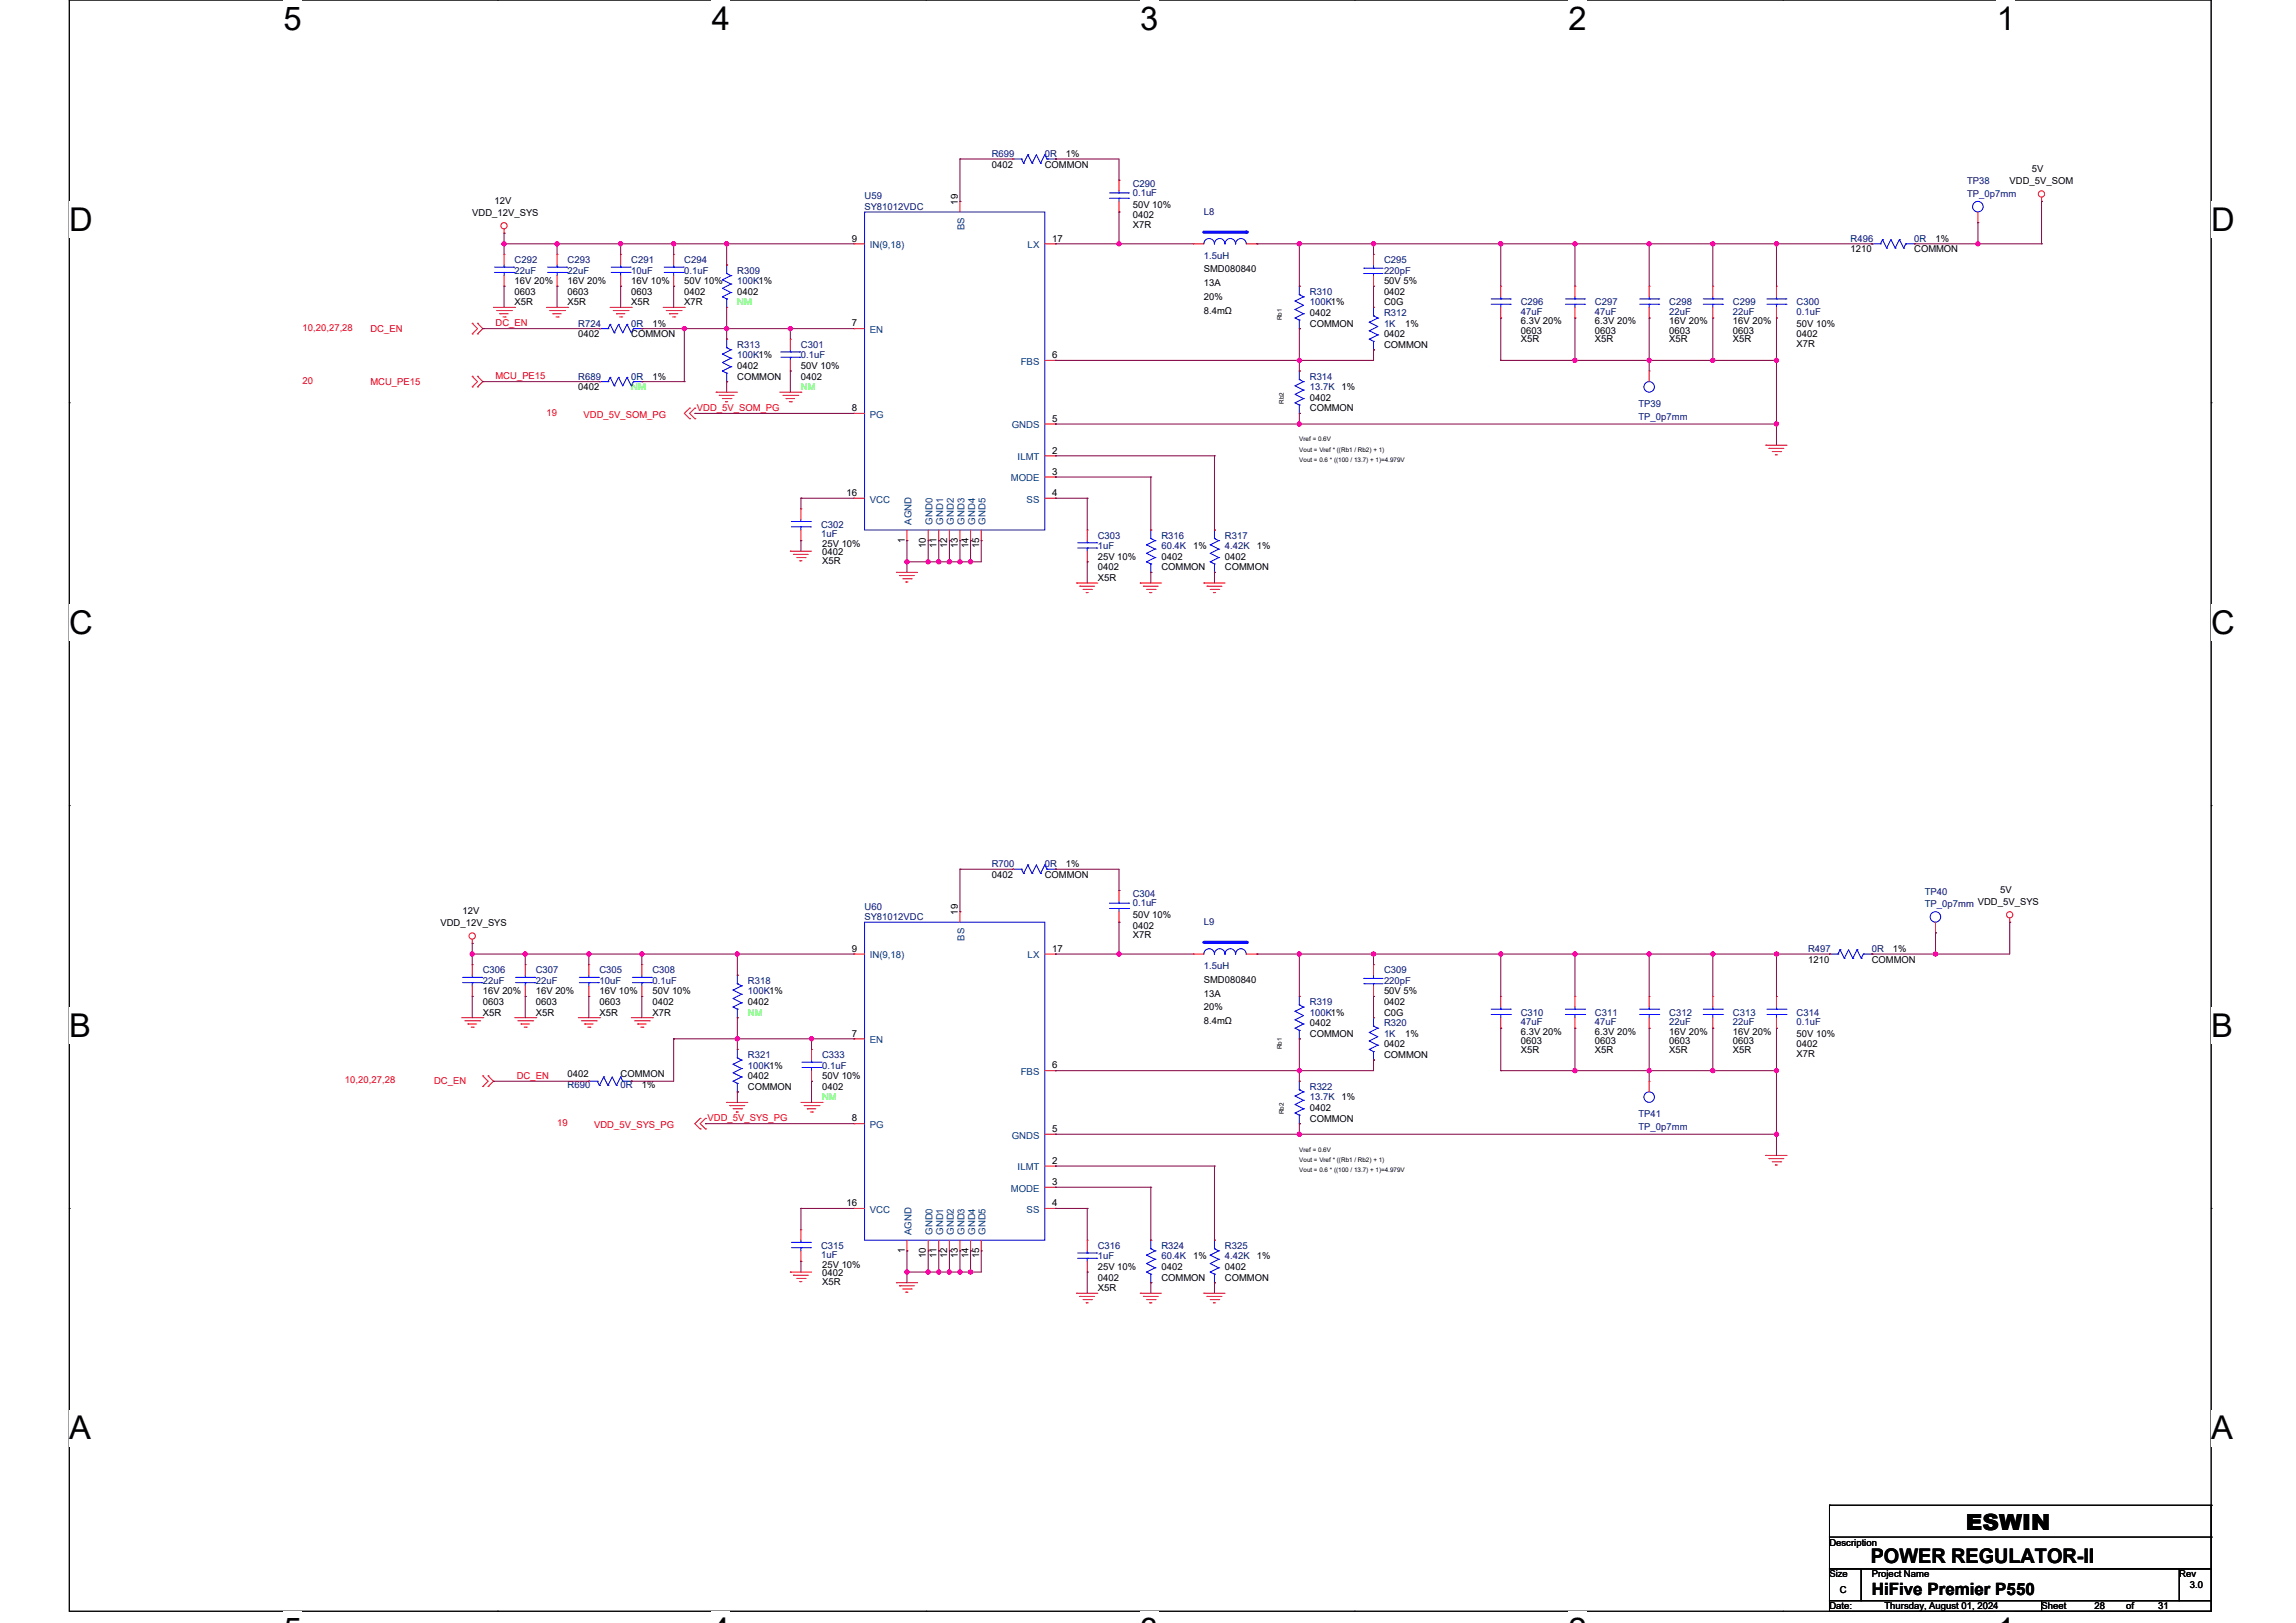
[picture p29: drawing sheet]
<svg xmlns="http://www.w3.org/2000/svg" width="297mm" height="210mm" viewBox="0 0 297 210" stroke-linecap="round" stroke-linejoin="round" font-family="sans-serif">
<defs><g id="words">
<g font-size="4.2">
<text x="36.7" y="3.8">5</text>
<text x="92.1" y="3.8">4</text>
<text x="147.5" y="3.8">3</text>
<text x="202.9" y="3.8">2</text>
<text x="258.3" y="3.8">1</text>
<text x="9" y="29.9">D</text>
<text x="286" y="29.9">D</text>
<text x="9" y="82">C</text>
<text x="286" y="82">C</text>
<text x="9" y="134.1">B</text>
<text x="286" y="134.1">B</text>
<text x="9" y="186.2">A</text>
<text x="286" y="186.2">A</text>
</g>
<text font-size="2.9" x="254.3" y="197.9">ESWIN</text>
<text font-size="2.6" x="242" y="202.3">POWER REGULATOR-II</text>
<text font-size="2.2" x="242.1" y="206.4">HiFive Premier P550</text>
<g font-size="1.2" fill="#000080">
<text x="128.3" y="20.3">R699</text>
<text x="135.1" y="20.3">0R</text>
<text x="254.5" y="23.9">TP38</text>
<text x="111.8" y="25.8">U59</text>
<text x="111.8" y="27.2">SY81012VDC</text>
<text x="146.5" y="24.1">C290</text>
<text x="146.5" y="25.4">0.1uF</text>
<text x="155.7" y="27.8">L8</text>
<text x="254.5" y="25.5">TP_0p7mm</text>
<text x="66.6" y="34">C292</text>
<text x="66.6" y="35.4">22uF</text>
<text x="73.4" y="34">C293</text>
<text x="73.4" y="35.4">22uF</text>
<text x="81.7" y="34">C291</text>
<text x="81.7" y="35.4">10uF</text>
<text x="88.5" y="34">C294</text>
<text x="88.5" y="35.4">0.1uF</text>
<text x="95.4" y="35.4">R309</text>
<text x="155.7" y="33.5">1.5uH</text>
<text x="179" y="34">C295</text>
<text x="179" y="35.4">220pF</text>
<text x="239.4" y="31.3">R496</text>
<text x="247.6" y="31.3">0R</text>
<text x="95.4" y="36.8">100K1%</text>
<text x="169.4" y="38.1">R310</text>
<text x="169.4" y="39.5">100K1%</text>
<text x="179" y="40.9">R312</text>
<text x="196.7" y="39.5">C296</text>
<text x="196.7" y="40.7">47uF</text>
<text x="206.3" y="39.5">C297</text>
<text x="206.3" y="40.7">47uF</text>
<text x="215.9" y="39.5">C298</text>
<text x="215.9" y="40.7">22uF</text>
<text x="224.2" y="39.5">C299</text>
<text x="224.2" y="40.7">22uF</text>
<text x="232.4" y="39.5">C300</text>
<text x="232.4" y="40.7">0.1uF</text>
<text x="74.8" y="42.2">R724</text>
<text x="81.7" y="42.2">0R</text>
<text x="95.4" y="45">R313</text>
<text x="95.4" y="46.4">100K1%</text>
<text x="103.6" y="45">C301</text>
<text x="103.6" y="46.4">0.1uF</text>
<text x="179" y="42.2">1K</text>
<text x="74.8" y="49.1">R689</text>
<text x="81.7" y="49.1">0R</text>
<text x="169.4" y="49.1">R314</text>
<text x="169.4" y="50.5">13.7K</text>
<text x="212" y="52.7">TP39</text>
<text x="212" y="54.3">TP_0p7mm</text>
<text x="106.2" y="68.3">C302</text>
<text x="106.2" y="69.5">1uF</text>
<text x="142" y="69.7">C303</text>
<text x="142" y="71.1">1uF</text>
<text x="150.2" y="69.7">R316</text>
<text x="150.2" y="71.1">60.4K</text>
<text x="158.5" y="69.7">R317</text>
<text x="158.5" y="71.1">4.42K</text>
<text x="128.3" y="112.2">R700</text>
<text x="135.1" y="112.2">0R</text>
<text x="111.8" y="117.7">U60</text>
<text x="111.8" y="119.1">SY81012VDC</text>
<text x="146.5" y="116">C304</text>
<text x="146.5" y="117.3">0.1uF</text>
<text x="155.7" y="119.7">L9</text>
<text x="249" y="115.8">TP40</text>
<text x="249" y="117.4">TP_0p7mm VDD_5V_SYS</text>
<text x="62.4" y="125.9">C306</text>
<text x="69.3" y="125.9">C307</text>
<text x="77.5" y="125.9">C305</text>
<text x="84.4" y="125.9">C308</text>
<text x="155.7" y="125.4">1.5uH</text>
<text x="179" y="125.9">C309</text>
<text x="233.9" y="123.2">R497</text>
<text x="242.1" y="123.2">0R</text>
<text x="62.4" y="127.3">22uF</text>
<text x="69.3" y="127.3">22uF</text>
<text x="77.5" y="127.3">10uF</text>
<text x="84.4" y="127.3">0.1uF</text>
<text x="96.7" y="127.3">R318</text>
<text x="96.7" y="128.7">100K1%</text>
<text x="169.4" y="130">R319</text>
<text x="169.4" y="131.4">100K1%</text>
<text x="179" y="127.3">220pF</text>
<text x="196.7" y="131.4">C310</text>
<text x="206.3" y="131.4">C311</text>
<text x="215.9" y="131.4">C312</text>
<text x="224.2" y="131.4">C313</text>
<text x="232.4" y="131.4">C314</text>
<text x="96.7" y="136.9">R321</text>
<text x="106.3" y="136.9">C333</text>
<text x="179" y="132.8">R320</text>
<text x="179" y="134.1">1K</text>
<text x="196.7" y="132.6">47uF</text>
<text x="206.3" y="132.6">47uF</text>
<text x="215.9" y="132.6">22uF</text>
<text x="224.2" y="132.6">22uF</text>
<text x="232.4" y="132.6">0.1uF</text>
<text x="73.4" y="140.7">R690</text>
<text x="80.3" y="140.7">0R</text>
<text x="96.7" y="138.3">100K1%</text>
<text x="106.3" y="138.3">0.1uF</text>
<text x="169.4" y="141">R322</text>
<text x="169.4" y="142.4">13.7K</text>
<text x="212" y="144.6">TP41</text>
<text x="212" y="146.2">TP_0p7mm</text>
<text x="106.2" y="161.6">C315</text>
<text x="142" y="161.6">C316</text>
<text x="150.2" y="161.6">R324</text>
<text x="158.5" y="161.6">R325</text>
<text x="106.2" y="162.8">1uF</text>
<text x="142" y="163">1uF</text>
<text x="150.2" y="163">60.4K</text>
<text x="158.5" y="163">4.42K</text>
</g>
<g font-size="1.2">
<text x="128.3" y="21.7">0402</text>
<text x="135.1" y="21.7">COMMON</text>
<text x="137.9" y="20.3">1%</text>
<text x="260" y="23.9">VDD_5V_SOM</text>
<text x="262.8" y="22.2">5V</text>
<text x="61.1" y="28">VDD_12V_SYS</text>
<text x="64" y="26.3">12V</text>
<text x="123.9" y="26.5" transform="rotate(-90 123.9 26.5)">19</text>
<text x="146.5" y="26.9">50V 10%</text>
<text x="146.5" y="28.3">0402</text>
<text x="146.5" y="29.5">X7R</text>
<text x="110.2" y="31.3">9</text>
<text x="136.1" y="31.3">17</text>
<text x="155.7" y="35.3">SMD080840</text>
<text x="239.4" y="32.7">1210</text>
<text x="247.6" y="32.7">COMMON</text>
<text x="250.4" y="31.3">1%</text>
<text x="66.6" y="36.8">16V 20%</text>
<text x="66.6" y="38.1">0603</text>
<text x="66.6" y="39.5">X5R</text>
<text x="73.4" y="36.8">16V 20%</text>
<text x="73.4" y="38.1">0603</text>
<text x="73.4" y="39.5">X5R</text>
<text x="81.7" y="36.8">16V 10%</text>
<text x="81.7" y="38.1">0603</text>
<text x="81.7" y="39.5">X5R</text>
<text x="88.5" y="36.8">50V 10%</text>
<text x="88.5" y="38.1">0402</text>
<text x="88.5" y="39.5">X7R</text>
<text x="95.4" y="38.1">0402</text>
<text x="155.7" y="37">13A</text>
<text x="155.7" y="38.8">20%</text>
<text x="155.7" y="40.6">8.4mΩ</text>
<text x="169.4" y="40.9">0402</text>
<text x="179" y="36.8">50V 5%</text>
<text x="179" y="38.1">0402</text>
<text x="179" y="39.5">C0G</text>
<text x="196.7" y="42">6.3V 20%</text>
<text x="206.3" y="42">6.3V 20%</text>
<text x="215.9" y="42">16V 20%</text>
<text x="224.2" y="42">16V 20%</text>
<text x="74.8" y="43.6">0402</text>
<text x="81.7" y="43.6">COMMON</text>
<text x="84.4" y="42.2">1%</text>
<text x="95.4" y="47.7">0402</text>
<text x="103.6" y="47.7">50V 10%</text>
<text x="110.2" y="42.2">7</text>
<text x="136.1" y="46.3">6</text>
<text x="169.4" y="42.2">COMMON</text>
<text x="179" y="43.6">0402</text>
<text x="179" y="45">COMMON</text>
<text x="181.8" y="42.2">1%</text>
<text x="196.7" y="43.2">0603</text>
<text x="196.7" y="44.3">X5R</text>
<text x="206.3" y="43.2">0603</text>
<text x="206.3" y="44.3">X5R</text>
<text x="215.9" y="43.2">0603</text>
<text x="215.9" y="44.3">X5R</text>
<text x="224.2" y="43.2">0603</text>
<text x="224.2" y="44.3">X5R</text>
<text x="232.4" y="42.2">50V 10%</text>
<text x="232.4" y="43.6">0402</text>
<text x="232.4" y="44.9">X7R</text>
<text x="74.8" y="50.5">0402</text>
<text x="84.4" y="49.1">1%</text>
<text x="95.4" y="49.1">COMMON</text>
<text x="103.6" y="49.1">0402</text>
<text x="110.2" y="53.2">8</text>
<text x="169.4" y="51.8">0402</text>
<text x="169.4" y="53.2">COMMON</text>
<text x="173.5" y="50.5">1%</text>
<text x="136.1" y="58.7">2</text>
<text x="136.1" y="54.6">5</text>
<text x="109.5" y="64.2">16</text>
<text x="136.1" y="61.4">3</text>
<text x="136.1" y="64.2">4</text>
<text x="106.3" y="70.8">25V 10%</text>
<text x="106.3" y="71.9">0402</text>
<text x="117" y="70.2" transform="rotate(-90 117 70.2)">1</text>
<text x="119.8" y="70.9" transform="rotate(-90 119.8 70.9)">10</text>
<text x="121.1" y="70.9" transform="rotate(-90 121.1 70.9)">11</text>
<text x="122.5" y="70.9" transform="rotate(-90 122.5 70.9)">12</text>
<text x="123.9" y="70.9" transform="rotate(-90 123.9 70.9)">13</text>
<text x="125.3" y="70.9" transform="rotate(-90 125.3 70.9)">14</text>
<text x="126.6" y="70.9" transform="rotate(-90 126.6 70.9)">15</text>
<text x="154.3" y="71.1">1%</text>
<text x="162.6" y="71.1">1%</text>
<text x="106.3" y="73">X5R</text>
<text x="142" y="72.4">25V 10%</text>
<text x="142" y="73.8">0402</text>
<text x="142" y="75.2">X5R</text>
<text x="150.2" y="72.4">0402</text>
<text x="150.2" y="73.8">COMMON</text>
<text x="158.5" y="72.4">0402</text>
<text x="158.5" y="73.8">COMMON</text>
<text x="128.3" y="113.6">0402</text>
<text x="135.1" y="113.6">COMMON</text>
<text x="137.9" y="112.2">1%</text>
<text x="57" y="119.9">VDD_12V_SYS</text>
<text x="59.8" y="118.2">12V</text>
<text x="123.9" y="118.4" transform="rotate(-90 123.9 118.4)">19</text>
<text x="146.5" y="118.8">50V 10%</text>
<text x="258.7" y="115.5">5V</text>
<text x="110.2" y="123.2">9</text>
<text x="136.1" y="123.2">17</text>
<text x="146.5" y="120.2">0402</text>
<text x="146.5" y="121.4">X7R</text>
<text x="233.9" y="124.5">1210</text>
<text x="242.1" y="124.5">COMMON</text>
<text x="244.9" y="123.2">1%</text>
<text x="62.4" y="128.7">16V 20%</text>
<text x="62.4" y="130">0603</text>
<text x="62.4" y="131.4">X5R</text>
<text x="69.3" y="128.7">16V 20%</text>
<text x="69.3" y="130">0603</text>
<text x="69.3" y="131.4">X5R</text>
<text x="77.5" y="128.7">16V 10%</text>
<text x="77.5" y="130">0603</text>
<text x="77.5" y="131.4">X5R</text>
<text x="84.4" y="128.7">50V 10%</text>
<text x="84.4" y="130">0402</text>
<text x="84.4" y="131.4">X7R</text>
<text x="96.7" y="130">0402</text>
<text x="155.7" y="127.1">SMD080840</text>
<text x="155.7" y="128.9">13A</text>
<text x="155.7" y="130.7">20%</text>
<text x="179" y="128.7">50V 5%</text>
<text x="179" y="130">0402</text>
<text x="179" y="131.4">C0G</text>
<text x="110.2" y="134.1">7</text>
<text x="155.7" y="132.5">8.4mΩ</text>
<text x="169.4" y="134.1">COMMON</text>
<text x="169.4" y="132.8">0402</text>
<text x="179" y="135.5">0402</text>
<text x="179" y="136.9">COMMON</text>
<text x="181.8" y="134.1">1%</text>
<text x="196.7" y="133.9">6.3V 20%</text>
<text x="196.7" y="135.1">0603</text>
<text x="196.7" y="136.2">X5R</text>
<text x="206.3" y="133.9">6.3V 20%</text>
<text x="206.3" y="135.1">0603</text>
<text x="206.3" y="136.2">X5R</text>
<text x="215.9" y="133.9">16V 20%</text>
<text x="215.9" y="135.1">0603</text>
<text x="215.9" y="136.2">X5R</text>
<text x="224.2" y="133.9">16V 20%</text>
<text x="224.2" y="135.1">0603</text>
<text x="224.2" y="136.2">X5R</text>
<text x="232.4" y="134.1">50V 10%</text>
<text x="232.4" y="135.5">0402</text>
<text x="232.4" y="136.7">X7R</text>
<text x="73.4" y="139.4">0402</text>
<text x="80.3" y="139.4">COMMON</text>
<text x="83" y="140.7">1%</text>
<text x="96.7" y="139.6">0402</text>
<text x="96.7" y="141">COMMON</text>
<text x="106.3" y="139.6">50V 10%</text>
<text x="106.3" y="141">0402</text>
<text x="136.1" y="138.2">6</text>
<text x="169.4" y="143.7">0402</text>
<text x="173.5" y="142.4">1%</text>
<text x="110.2" y="145.1">8</text>
<text x="136.1" y="146.5">5</text>
<text x="169.4" y="145.1">COMMON</text>
<text x="136.1" y="150.6">2</text>
<text x="136.1" y="153.3">3</text>
<text x="109.5" y="156.1">16</text>
<text x="136.1" y="156.1">4</text>
<text x="106.3" y="164">25V 10%</text>
<text x="106.3" y="165.1">0402</text>
<text x="106.3" y="166.2">X5R</text>
<text x="117" y="162.1" transform="rotate(-90 117 162.1)">1</text>
<text x="119.8" y="162.8" transform="rotate(-90 119.8 162.8)">10</text>
<text x="121.1" y="162.8" transform="rotate(-90 121.1 162.8)">11</text>
<text x="122.5" y="162.8" transform="rotate(-90 122.5 162.8)">12</text>
<text x="123.9" y="162.8" transform="rotate(-90 123.9 162.8)">13</text>
<text x="125.3" y="162.8" transform="rotate(-90 125.3 162.8)">14</text>
<text x="126.6" y="162.8" transform="rotate(-90 126.6 162.8)">15</text>
<text x="142" y="164.3">25V 10%</text>
<text x="142" y="165.7">0402</text>
<text x="142" y="167.1">X5R</text>
<text x="150.2" y="164.3">0402</text>
<text x="150.2" y="165.7">COMMON</text>
<text x="154.3" y="163">1%</text>
<text x="158.5" y="164.3">0402</text>
<text x="158.5" y="165.7">COMMON</text>
<text x="162.6" y="163">1%</text>
<text x="236.6" y="200">Description</text>
<text x="236.6" y="204.1">Size</text>
<text x="236.6" y="208.2">Date:</text>
<text x="238" y="206.2">C</text>
<text x="242.1" y="204.1">Project Name</text>
<text x="243.8" y="208.2">Thursday, August 01, 2024</text>
<text x="264.1" y="208.2">Sheet</text>
<text x="270.9" y="208.2">28</text>
<text x="275" y="208.2">of</text>
<text x="279.2" y="208.2">31</text>
<text x="281.9" y="204.1">Rev</text>
<text x="283.3" y="205.5">3.0</text>
</g>
<g font-size="1.2" fill="#004080">
<text x="124.7" y="29.8" transform="rotate(-90 124.7 29.8)">BS</text>
<text x="112.5" y="32.1">IN(9,18)</text>
<text x="132.9" y="32.1">LX</text>
<text x="112.5" y="43.1">EN</text>
<text x="132.1" y="47.2">FBS</text>
<text x="112.5" y="54">PG</text>
<text x="130.9" y="55.4">GNDS</text>
<text x="131.6" y="59.5">ILMT</text>
<text x="112.5" y="65">VCC</text>
<text x="130.8" y="62.3">MODE</text>
<text x="132.8" y="65">SS</text>
<text x="117.9" y="67.9" transform="rotate(-90 117.9 67.9)">AGND</text>
<text x="120.6" y="67.9" transform="rotate(-90 120.6 67.9)">GND0</text>
<text x="122" y="67.9" transform="rotate(-90 122 67.9)">GND1</text>
<text x="123.4" y="67.9" transform="rotate(-90 123.4 67.9)">GND2</text>
<text x="124.7" y="67.9" transform="rotate(-90 124.7 67.9)">GND3</text>
<text x="126.1" y="67.9" transform="rotate(-90 126.1 67.9)">GND4</text>
<text x="127.5" y="67.9" transform="rotate(-90 127.5 67.9)">GND5</text>
<text x="112.5" y="124">IN(9,18)</text>
<text x="124.7" y="121.7" transform="rotate(-90 124.7 121.7)">BS</text>
<text x="132.9" y="124">LX</text>
<text x="112.5" y="135">EN</text>
<text x="132.1" y="139.1">FBS</text>
<text x="112.5" y="146">PG</text>
<text x="130.9" y="147.3">GNDS</text>
<text x="130.8" y="154.2">MODE</text>
<text x="131.6" y="151.4">ILMT</text>
<text x="112.5" y="156.9">VCC</text>
<text x="117.9" y="159.8" transform="rotate(-90 117.9 159.8)">AGND</text>
<text x="120.6" y="159.8" transform="rotate(-90 120.6 159.8)">GND0</text>
<text x="122" y="159.8" transform="rotate(-90 122 159.8)">GND1</text>
<text x="123.4" y="159.8" transform="rotate(-90 123.4 159.8)">GND2</text>
<text x="124.7" y="159.8" transform="rotate(-90 124.7 159.8)">GND3</text>
<text x="126.1" y="159.8" transform="rotate(-90 126.1 159.8)">GND4</text>
<text x="127.5" y="159.8" transform="rotate(-90 127.5 159.8)">GND5</text>
<text x="132.8" y="156.9">SS</text>
</g>
<g font-size="1.2" fill="#0f0">
<text x="95.4" y="39.5">NM</text>
<text x="81.7" y="50.5">NM</text>
<text x="103.6" y="50.5">NM</text>
<text x="96.7" y="131.4">NM</text>
<text x="106.3" y="142.4">NM</text>
</g>
<g font-size="1.2" fill="#f00">
<text x="39.1" y="42.8">10,20,27,28</text>
<text x="47.9" y="42.9">DC_EN</text>
<text x="64.1" y="42.2">DC_EN</text>
<text x="39.1" y="49.7">20</text>
<text x="47.9" y="49.8">MCU_PE15</text>
<text x="64.1" y="49.1">MCU_PE15</text>
<text x="70.7" y="53.8">19</text>
<text x="90.2" y="53.2">VDD_5V_SOM_PG</text>
<text x="75.5" y="54">VDD_5V_SOM_PG</text>
<text x="44.6" y="140.2">10,20,27,28</text>
<text x="56.1" y="140.3">DC_EN</text>
<text x="66.8" y="139.6">DC_EN</text>
<text x="72.1" y="145.7">19</text>
<text x="76.9" y="145.9">VDD_5V_SYS_PG</text>
<text x="91.5" y="145.1">VDD_5V_SYS_PG</text>
</g>
<g font-size=".8">
<text x="165.8" y="41.4" transform="rotate(-90 165.8 41.4)">Rb1</text>
<text x="166.1" y="52.3" transform="rotate(-90 166.1 52.3)">Rb2</text>
<text x="168.1" y="58.5">Vout = Vref * ((Rb1 / Rb2) + 1)</text>
<text x="168.1" y="57.1">Vref = 0.6V</text>
<text x="168.1" y="59.7">Vout = 0.6 * ((100 / 13.7) + 1)=4.979V</text>
<text x="165.8" y="135.8" transform="rotate(-90 165.8 135.8)">Rb1</text>
<text x="166.1" y="144.2" transform="rotate(-90 166.1 144.2)">Rb2</text>
<text x="168.1" y="149">Vref = 0.6V</text>
<text x="168.1" y="150.4">Vout = Vref * ((Rb1 / Rb2) + 1)</text>
<text x="168.1" y="151.6">Vout = 0.6 * ((100 / 13.7) + 1)=4.979V</text>
</g>
</g></defs>
<path d="M9 0h277v208.5h-277z" fill="none" stroke="#000" stroke-width=".13"/>
<g fill="#fff">
<path d="M36.7 0h2.3v4.7h-2.3z"/>
<path d="M36.7 208.5h2.3v1.5h-2.3z"/>
</g>
<path d="M64.4 0h.1M64.4 208.5h.1" fill="none" stroke="#000" stroke-width=".13"/>
<g fill="#fff">
<path d="M92.1 0h2.3v4.7h-2.3z"/>
<path d="M92.1 208.5h2.3v1.5h-2.3z"/>
</g>
<path d="M119.8 0h.1M119.8 208.5h.1" fill="none" stroke="#000" stroke-width=".13"/>
<g fill="#fff">
<path d="M147.5 0h2.3v4.7h-2.3z"/>
<path d="M147.5 208.5h2.3v1.5h-2.3z"/>
</g>
<path d="M175.2 0h.1M175.2 208.5h.1" fill="none" stroke="#000" stroke-width=".13"/>
<g fill="#fff">
<path d="M202.9 0h2.3v4.7h-2.3z"/>
<path d="M202.9 208.5h2.3v1.5h-2.3z"/>
</g>
<path d="M230.6 0h.1M230.6 208.5h.1" fill="none" stroke="#000" stroke-width=".13"/>
<g fill="#fff">
<path d="M258.3 0h2.4v4.7h-2.4z"/>
<path d="M258.3 208.5h2.4v1.5h-2.4z"/>
<path d="M9 26.1h3v4.7h-3z"/>
<path d="M286 26.1h3.1v4.7h-3.1z"/>
<path d="M9 78.2h3v4.7h-3z"/>
<path d="M286 78.2h3.1v4.7h-3.1z"/>
</g>
<path d="M9 52.1h.1M286 52.1h.1" fill="none" stroke="#000" stroke-width=".13"/>
<g fill="#fff">
<path d="M9 130.3h2.8v4.7h-2.8z"/>
<path d="M286 130.3h2.9v4.7h-2.9z"/>
</g>
<path d="M9 104.2h.1M286 104.2h.1" fill="none" stroke="#000" stroke-width=".13"/>
<g fill="#fff">
<path d="M9 182.4h2.8v4.7h-2.8z"/>
<path d="M286 182.4h2.9v4.7h-2.9z"/>
</g>
<g fill="none" stroke="#000" stroke-width=".13">
<path d="M9 156.4h.1M286 156.4h.1M236.7 198.9h49.3v4.1h-49.3zM236.7 194.8h.1M236.7 194.8v4.1M236.7 194.8h49.3M286 194.8h.1M286 198.9h.1M286 194.8v4.1M236.7 203h4.1v4.1h-4.1zM236.7 207.1h27.4v1.4h-27.4zM240.8 203h41.1v4.1h-41.1z"/>
<path d="M264.1 207.1h21.9v1.4h-21.9zM281.9 203h4.1v4.1h-4.1z"/>
</g>
<g fill="none" stroke="#f00" stroke-width=".13">
<path d="M63.8 39.8h2.8M65.2 30.2h.1M65.2 29.6v.6M66.6 39.8h.1M70.7 39.8h2.7M73.4 39.8h.1M78.9 39.8h2.8M81.7 39.8h.1M85.8 39.8h2.7M88.5 39.8h.1M229.8 37h.1M229.8 37v1.4"/>
<path d="M229.8 39.8v1.3M264.1 26.1h.1M264.1 25.5v.6M61.1 43.2h.1M61.1 41.8h.1M61.1 50.1h.1M61.1 48.7h.1M61.1 41.8l.7 .7-.7 .7M61.1 48.7l.7 .7-.7 .7M61.8 41.8h.1M61.8 43.2h.1M61.8 48.7h.1"/>
<path d="M61.8 50.1h.1M61.8 41.8l.7 .7-.7 .7M61.8 48.7l.7 .7-.7 .7M64.2 40.2h2M64.7 40.6h.1M64.7 40.6h1M65.1 41h.2M65.3 41h.1M66.2 40.2h.1M71.1 40.2h1.9M71.5 40.6h.1M71.5 40.6h1.1"/>
<path d="M71.9 41h.3M72.2 41h.1M73 40.2h.1M79.3 40.2h1.9M79.7 40.6h.1M79.7 40.6h1.1M80.1 41h.3M80.4 41h.1M81.2 40.2h.1M86.2 40.2h1.9M86.6 40.6h.1M86.6 40.6h1.1"/>
<path d="M87 41h.3M87.3 41h.1M88.1 40.2h.1M89.2 54.2h.1M89.2 52.8h.1M89.2 52.8l-.7 .7 .7 .7M89.9 54.2h.1M89.9 52.8h.1M89.9 52.8l-.7 .7 .7 .7M92.6 50.7h.1M92.6 50.7h2.8M93 51.2h.1"/>
<path d="M93 51.2h2M93.5 51.6h1.1M93.9 52h.1M93.9 52h.2M94.6 51.6h.1M100.9 50.7h2.7M101.3 51.2h1.9M101.7 51.6h.1M101.7 51.6h1.1M102.1 52h.3M102.4 52h.1M103.2 51.2h.1"/>
<path d="M103.6 50.7h.1M228.4 57.6h.1M228.4 57.6h2.8M228.8 58h.1M228.8 58h1.9M229.2 58.4h1.1M229.7 58.8h.1M229.7 58.8h.2M229.8 41.1h.1M230.3 58.4h.1M102.2 71.3h.1M102.2 71.3h2.8"/>
<path d="M102.6 71.7h.1M102.6 71.7h2M103.1 72.1h1.1M103.5 72.6h.1M103.5 72.6h.2M104.2 72.1h.1M116 74.1h.1M116 74.1h2.7M116.4 74.5h.1M116.4 74.5h1.9M116.8 74.9h1.1M117.2 75.3h.1"/>
<path d="M117.2 75.3h.3M117.9 74.9h.1M139.3 75.4h.1M139.3 75.4h2.7M139.7 75.9h.1M139.7 75.9h1.9M140.1 76.3h1.1M140.5 76.7h.1M140.5 76.7h.3M141.2 76.3h.1M147.5 75.4h.1M147.5 75.4h2.7"/>
<path d="M147.9 75.9h.1M147.9 75.9h1.9M148.3 76.3h1.1M148.7 76.7h.1M148.7 76.7h.3M149.4 76.3h.1M155.7 75.4h.1M155.7 75.4h2.8M156.1 75.9h.1M156.1 75.9h2M156.5 76.3h1.1M157 76.7h.1"/>
<path d="M157 76.7h.2M157.6 76.3h.1M260 119.3h.1M260 118.8v.5M59.7 131.7h2.8M60.1 132.1h2M60.5 132.5h.1M60.5 132.5h1.1M60.9 132.9h.3M61.1 122.1h.1M61.1 121.5v.6M61.2 132.9h.1"/>
<path d="M62.1 132.1h.1M62.5 131.7h.1M62.5 139.2h.1M62.5 139.2l.6 .7-.6 .7M63.1 139.2h.1M63.1 139.2l.7 .7-.7 .7M66.6 131.7h2.7M67 132.1h1.9M67.4 132.5h.1M67.4 132.5h1.1M67.8 132.9h.3M68.1 132.9h.1"/>
<path d="M68.9 132.1h.1M69.3 131.7h.1M74.8 131.7h2.7M75.2 132.1h1.9M75.6 132.5h.1M75.6 132.5h1.1M76 132.9h.3M76.3 132.9h.1M77.1 132.1h.1M77.5 131.7h.1M81.7 131.7h2.7M82.1 132.1h1.9"/>
<path d="M82.5 132.5h.1M82.5 132.5h1.1M82.9 132.9h.3M83.2 132.9h.1M84 132.1h.1M84.4 131.7h.1M229.8 128.9h.1M229.8 133h.1M229.8 128.9v1.4M229.8 131.7v1.3M62.5 140.6h.1M63.1 140.6h.1"/>
<path d="M90.6 146.1h.1M90.6 144.7h.1M90.6 144.7l-.7 .7 .7 .7M91.3 146.1h.1M91.3 144.7h.1M91.3 144.7l-.7 .7 .7 .7M94 142.6h.1M94 142.6h2.7M94.4 143.1h.1M94.4 143.1h1.9M94.8 143.5h1.1M95.2 143.9h.1"/>
<path d="M95.2 143.9h.3M95.9 143.5h.1M103.6 142.6h2.8M104 143.1h1.9M104.4 143.5h.1M104.4 143.5h1.1M104.8 143.9h.3M105.1 143.9h.1M105.9 143.1h.1M106.4 142.6h.1M228.4 149.5h.1M228.4 149.5h2.8"/>
<path d="M228.8 149.9h.1M228.8 149.9h1.9M229.2 150.3h1.1M229.7 150.7h.1M229.7 150.7h.2M230.3 150.3h.1M102.2 164.6h.1M102.2 164.6h2.8M102.6 165h.1M102.6 165h2M103.1 165.4h1.1M103.5 165.8h.1"/>
<path d="M103.5 165.8h.2M104.2 165.4h.1M116 166h.1M116 166h2.7M116.4 166.4h.1M116.4 166.4h1.9M116.8 166.8h1.1M117.2 167.2h.1M117.2 167.2h.3M117.9 166.8h.1M139.3 167.3h.1M139.3 167.3h2.7"/>
<path d="M139.7 167.7h.1M139.7 167.7h1.9M140.1 168.2h1.1M140.5 168.6h.1M140.5 168.6h.3M141.2 168.2h.1M147.5 167.3h.1M147.5 167.3h2.7M147.9 167.7h.1M147.9 167.7h1.9M148.3 168.2h1.1M148.7 168.6h.1"/>
<path d="M148.7 168.6h.3M149.4 168.2h.1M155.7 167.3h.1M155.7 167.3h2.8M156.1 167.7h.1M156.1 167.7h2M156.5 168.2h1.1M157 168.6h.1M157 168.6h.2M157.1 160.5h.1M157.1 166h.1M157.6 168.2h.1"/>
<circle cx="65.2" cy="29.2" r=".4"/>
<circle cx="264.1" cy="25.1" r=".4"/>
<circle cx="260" cy="118.4" r=".4"/>
<circle cx="61.1" cy="121.1" r=".41"/>
</g>
<g fill="none" stroke="#00f" stroke-width=".13">
<path d="M228.6 39.4h2.4M228.6 38.7h2.4M229.8 38.7h.1M229.8 39.4h.1M229.8 38.4v.3M229.8 39.4v.4M231 39.4h.1M231 38.7h.1M228.6 131.3h2.4M228.6 130.6h2.4M229.8 130.6h.1M229.8 131.3h.1"/>
<path d="M229.8 130.3v.3M229.8 131.3v.4M231 131.3h.1M231 130.6h.1M156.5 164.6h.1M156.5 162.4h.1M156.5 164.6l.6 .3M156.5 162.4l1.1 .5M157.1 164.9h.1M157.1 161.6h.1M157.1 160.5h.1M157.1 166h.1"/>
<path d="M157.1 161.6l.5 .3M157.1 160.5v1.1M157.1 164.9v1.1M157.6 164h.1M157.6 162.9h.1M157.6 161.9h.1M157.6 162.9l-1.1 .6 1.1 .5M157.6 164l-1.1 .6M157.6 161.9l-1.1 .5"/>
</g>
<path d="M155.7 121.9h5.5" fill="none" stroke="#00f" stroke-width=".4"/>
<circle cx="161.2" cy="121.9" r=".2" fill="#00f"/>
<g fill="none" stroke="#00f" stroke-width=".13">
<path d="M156.5 72.7h.1M156.5 70.5h.1M156.5 72.7l.6 .3M156.5 70.5l1.1 .5M157.1 73h.1M157.1 69.7h.1M157.1 68.6h.1M157.1 74.1h.1M157.1 69.7l.5 .3M157.1 68.6v1.1M157.1 73v1.1M157.6 72.1h.1"/>
<path d="M157.6 71h.1M157.6 70h.1M157.6 71l-1.1 .6 1.1 .5M157.6 72.1l-1.1 .6M157.6 70l-1.1 .5M81.8 127.1h2.5M81.8 126.5h2.5M83 126.5h.1M83 127.1h.1M83 126.2v.3M83 127.1v.5M84.3 127.1h.1"/>
<path d="M84.3 126.5h.1M155.7 123.4a.68 .68 0 0 1 .7-.6 .68 .68 0 0 1 .7 .6 .68 .68 0 0 1 .7-.6 .68 .68 0 0 1 .7 .6 .68 .68 0 0 1 .7-.6 .68 .68 0 0 1 .6 .6M159.8 123.4a.68 .68 0 0 1 .7-.6 .68 .68 0 0 1 .7 .6"/>
</g>
<path d="M157.1 68.6h.1M157.1 74.1h.1M83 124.8h.1M83 128.9h.1M83 124.8v1.4M83 127.6v1.3M154.4 123.4h.1M154.4 123.4h1.3M161.2 123.4h1.4M162.6 123.4h.1" fill="none" stroke="#f00" stroke-width=".13"/>
<path d="M155.7 30h5.5" fill="none" stroke="#00f" stroke-width=".4"/>
<circle cx="161.2" cy="30" r=".2" fill="#00f"/>
<g fill="none" stroke="#00f" stroke-width=".13">
<path d="M64 35.3h2.4M64 34.6h2.4M65.2 34.6h.1M65.2 35.3h.1M65.2 34.3v.3M65.2 35.3v.4M66.4 35.3h.1M66.4 34.6h.1M70.8 35.3h2.5M70.8 34.6h2.5M72.1 34.6h.1M72.1 35.3h.1"/>
<path d="M72.1 34.3v.3M72.1 35.3v.4M73.3 35.3h.1M73.3 34.6h.1M79.1 35.3h2.4M79.1 34.6h2.4M80.3 34.6h.1M80.3 35.3h.1M80.3 34.3v.3M80.3 35.3v.4M81.5 35.3h.1M81.5 34.6h.1"/>
<path d="M85.9 35.3h2.5M85.9 34.6h2.5M87.1 34.6h.1M87.1 35.3h.1M87.1 34.3v.3M87.1 35.3v.4M88.4 35.3h.1M88.4 34.6h.1M93.5 38.4h.1M93.5 36.2h.1M93.5 38.4l.5 .3M93.5 36.2l1.1 .6"/>
<path d="M94 38.7h.1M94 35.4h.1M94 34.3h.1M94 39.8h.1M94 35.4l.6 .3M94 34.3v1.1M94 38.7v1.1M94.6 37.9h.1M94.6 36.8h.1M94.6 35.7h.1M94.6 36.8l-1.1 .5 1.1 .6M94.6 37.9l-1.1 .5"/>
<path d="M94.6 35.7l-1.1 .5M111.8 27.4h23.3v41.2h-23.3zM131 20.6h.1M131 20.6h1.1M132.1 20.6h.1M132.1 20.6l.3 .5M132.4 21.1h.1M133 20h.1M133 20l-.6 1.1M133 20l.5 1.1M133.5 21.1h.1M133.5 21.1l.6-1.1 .5 1.1"/>
<path d="M134.6 21.1h.1M135.1 20h.1M135.1 20l.3 .6M135.1 20l-.5 1.1M135.4 20.6h.1M135.4 20.6h1.1M136.5 20.6h.1M143.5 25.7h2.5M143.5 25h2.5M144.7 25h.1M144.7 25.7h.1M144.7 24.7v.3"/>
<path d="M144.7 25.7v.4M146 25.7h.1M146 25h.1M155.7 31.5v.1a.68 .68 0 0 1 .7-.7 .68 .68 0 0 1 .7 .7 .68 .68 0 0 1 .7-.7 .68 .68 0 0 1 .7 .7 .68 .68 0 0 1 .7-.7 .68 .68 0 0 1 .6 .7v-.1M159.8 31.5v.1a.68 .68 0 0 1 .7-.7 .68 .68 0 0 1 .7 .7v-.1M167.5 39h.1M167.5 39l1.1 .5-1.1 .5M168.1 38.1h.1M168.1 37h.1M168.1 37v1.1M168.1 38.1l.5 .3M168.6 38.4h.1"/>
<path d="M168.6 38.4l-1.1 .6M176.4 34.7h.1M176.4 35.4h.1M176.4 34.7h2.5M176.4 35.4h2.5M177.7 39.8h.1M177.7 35.4h.1M177.7 34.7h.1M177.7 34.3v.4M177.7 35.4v.3M177.7 39.8v1.1M192.9 39.4h2.5"/>
<path d="M192.9 38.7h2.5M194.1 38.7h.1M194.1 39.4h.1M194.1 38.4v.3M194.1 39.4v.4M195.4 39.4h.1M195.4 38.7h.1M202.5 39.4h2.5M202.5 38.7h2.5M203.7 38.7h.1M203.7 39.4h.1M203.7 38.4v.3"/>
<path d="M203.7 39.4v.4M205 39.4h.1M205 38.7h.1M212.1 39.4h2.5M212.1 38.7h2.5M213.3 38.7h.1M213.3 39.4h.1M213.3 38.4v.3M213.3 39.4v.4M214.6 39.4h.1M214.6 38.7h.1M220.3 39.4h2.5"/>
<path d="M220.3 38.7h2.5M221.6 38.7h.1M221.6 39.4h.1M221.6 38.4v.3M221.6 39.4v.4M222.8 39.4h.1M222.8 38.7h.1M242.1 31.5h.1M242.1 31.5h1.1M243.2 31.5h.1M243.5 31h.1M243.5 31l-.3 .5"/>
<path d="M243.5 31l.6 1.1M244.1 32.1h.1M244.1 32.1l.5-1.1 .6 1.1M245.2 32.1h.1M245.7 31h.1M245.7 31l.6 1.1M245.7 31l-.5 1.1M246.3 32.1h.1M246.5 31.5h.1M246.5 31.5l-.2 .6M246.5 31.5h1.1M247.6 31.5h.1"/>
<path d="M77.5 49.4h.1M77.5 42.5h.1M77.5 49.4h1.1M77.5 42.5h1.1M78.6 49.4h.1M78.6 42.5h.1M78.9 48.8h.1M78.9 42h.1M78.9 48.8l-.3 .6M78.9 48.8l.6 1.1M78.9 42l-.3 .5M78.9 42l.6 1.1"/>
<path d="M79.5 49.9h.1M79.5 43.1h.1M80 48.8h.1M80 42h.1M80 48.8l.6 1.1 .5-1.1M80 48.8l-.5 1.1M80 42l.6 1.1 .5-1.1M80 42l-.5 1.1M81.1 48.8h.1M81.1 42h.1M81.1 48.8l.6 1.1M81.1 42l.6 1.1"/>
<path d="M81.7 49.9h.1M81.7 43.1h.1M81.9 49.4h.1M81.9 42.5h.1M81.9 49.4l-.2 .5M81.9 49.4h1.1M81.9 42.5l-.2 .6M81.9 42.5h1.1M83 49.4h.1M83 42.5h.1M93.5 48h.1M93.5 45.8h.1"/>
<path d="M93.5 48l.5 .3M93.5 45.8l1.1 .6M94 48.3h.1M94 45h.1M94 43.9h.1M94 49.4h.1M94 43.9v1.1M94 48.3v1.1M94 45l.6 .3M94.6 47.5h.1M94.6 46.4h.1M94.6 45.3h.1"/>
<path d="M94.6 46.4l-1.1 .5 1.1 .6M94.6 47.5l-1.1 .5M94.6 45.3l-1.1 .5M101 46.2h2.5M101 45.5h2.5M102.2 45.5h.1M102.2 46.2h.1M102.2 45.3v.2M102.2 46.2v.4M103.5 46.2h.1M103.5 45.5h.1M167.5 52.1h.1"/>
<path d="M167.5 49.9h.1M167.5 40h.1M167.5 41.1h.1M167.5 52.1l.6 .3M167.5 49.9l1.1 .6M167.5 41.1l.6 .3M167.5 40l1.1 .6M168.1 52.4h.1M168.1 49.1h.1M168.1 48h.1M168.1 53.5h.1M168.1 41.4h.1"/>
<path d="M168.1 42.5h.1M168.1 41.4v1.1M168.1 48v1.1M168.1 52.4v1.1M168.1 49.1l.5 .3M168.6 51.6h.1M168.6 50.5h.1M168.6 49.4h.1M168.6 40.6h.1M168.6 50.5l-1.1 .5 1.1 .6M168.6 51.6l-1.1 .5M168.6 49.4l-1.1 .5"/>
<path d="M168.6 40.6l-1.1 .5M177.1 41.7h.1M177.1 42.8h.1M177.1 43.9h.1M177.1 41.7l1.1 .5-1.1 .6M177.1 43.9l.6 .3M177.1 42.8l1.1 .5M177.7 40.9h.1M177.7 44.2h.1M177.7 45.3h.1M177.7 44.2v1.1M177.7 40.9l.5 .2"/>
<path d="M178.2 41.1h.1M178.2 43.3h.1M178.2 41.1l-1.1 .6M178.2 43.3l-1.1 .6M102.4 68.2h2.4M102.4 67.5h2.4M103.6 67.5h.1M103.6 68.2h.1M103.6 67.2v.3M103.6 68.2v.4M104.8 68.2h.1M104.8 67.5h.1"/>
<path d="M139.4 70.9h2.5M139.4 70.2h2.5M140.6 70.2h.1M140.6 70.9h.1M140.6 70v.2M140.6 70.9v.4M141.9 70.9h.1M141.9 70.2h.1M148.3 72.7h.1M148.3 70.5h.1M148.3 72.7l.6 .3M148.3 70.5l1.1 .5"/>
<path d="M148.9 73h.1M148.9 69.7h.1M148.9 68.6h.1M148.9 74.1h.1M148.9 68.6v1.1M148.9 73v1.1M148.9 69.7l.5 .3M149.4 72.1h.1M149.4 71h.1M149.4 70h.1M149.4 71l-1.1 .6 1.1 .5M149.4 72.1l-1.1 .6"/>
<path d="M149.4 70l-1.1 .5M111.8 119.3h23.3v41.2h-23.3zM131 112.5h.1M131 112.5h1.1M132.1 112.5h.1M132.1 112.5l.3 .5M132.4 113h.1M133 111.9h.1M133 111.9l-.6 1.1M133 111.9l.5 1.1M133.5 113h.1M133.5 113l.6-1.1 .5 1.1"/>
<path d="M134.6 113h.1M135.1 111.9h.1M135.1 111.9l.3 .6M135.1 111.9l-.5 1.1M135.4 112.5h.1M135.4 112.5h1.1M136.5 112.5h.1M143.5 117.5h2.5M143.5 116.9h2.5M144.7 116.9h.1M144.7 117.5h.1M144.7 116.6v.3"/>
<path d="M144.7 117.5v.5M146 117.5h.1M146 116.9h.1M59.8 127.1h2.5M59.8 126.5h2.5M61.1 126.5h.1M61.1 127.1h.1M61.1 126.2v.3M61.1 127.1v.5M62.3 127.1h.1M62.3 126.5h.1M66.7 127.1h2.5"/>
<path d="M66.7 126.5h2.5M67.9 126.5h.1M67.9 127.1h.1M67.9 126.2v.3M67.9 127.1v.5M69.2 127.1h.1M69.2 126.5h.1M74.9 127.1h2.5M74.9 126.5h2.5M76.2 139.9h.1M76.2 126.5h.1M76.2 127.1h.1"/>
<path d="M76.2 139.9h1.1M76.2 126.2v.3M76.2 127.1v.5M77.3 139.9h.1M77.3 139.9l.2 .6M77.4 127.1h.1M77.4 126.5h.1M78.1 139.4h.1M78.1 139.4l-.6 1.1M78.1 139.4l.5 1.1M80.3 139.4h.1M80.3 139.4l.3 .5"/>
<path d="M80.3 139.4l-.6 1.1M80.6 139.9h.1M80.6 139.9h1.1M81.7 139.9h.1M94.8 130.3h.1M94.8 128.1h.1M94.8 139.9h.1M94.8 137.7h.1M94.8 130.3l.6 .3M94.8 128.1l1.1 .6M94.8 139.9l.6 .3M94.8 137.7l1.1 .6"/>
<path d="M95.4 130.6h.1M95.4 127.3h.1M95.4 126.2h.1M95.4 131.7h.1M95.4 136.9h.1M95.4 135.8h.1M95.4 127.3l.5 .3M95.4 126.2v1.1M95.4 130.6v1.1M95.4 135.8v1.1M95.4 136.9l.5 .3M95.9 129.8h.1"/>
<path d="M95.9 128.7h.1M95.9 127.6h.1M95.9 139.4h.1M95.9 138.3h.1M95.9 137.2h.1M95.9 128.7l-1.1 .5 1.1 .6M95.9 129.8l-1.1 .5M95.9 127.6l-1.1 .5M95.9 138.3l-1.1 .5 1.1 .6M95.9 139.4l-1.1 .5M95.9 137.2l-1.1 .5M103.7 138.1h2.5"/>
<path d="M103.7 137.4h2.5M105 137.4h.1M105 138.1h.1M105 137.2v.2M105 138.1v.4M106.2 138.1h.1M106.2 137.4h.1M167.5 130.9h.1M167.5 132h.1M167.5 133h.1M167.5 130.9l1.1 .5-1.1 .6M167.5 133l.6 .3"/>
<path d="M167.5 132l1.1 .5M168.1 139.9h.1M168.1 130h.1M168.1 133.3h.1M168.1 134.4h.1M168.1 128.9h.1M168.1 128.9v1.1M168.1 133.3v1.1M168.1 139.9v1.1M168.1 130l.5 .3M168.6 130.3h.1M168.6 132.5h.1"/>
<path d="M168.6 130.3l-1.1 .6M168.6 132.5l-1.1 .5M176.4 126.6h.1M176.4 127.3h.1M176.4 126.6h2.5M176.4 127.3h2.5M177.1 133.6h.1M177.1 134.7h.1M177.1 135.8h.1M177.1 133.6l1.1 .5-1.1 .6M177.1 135.8l.6 .3M177.1 134.7l1.1 .5"/>
<path d="M177.7 132.8h.1M177.7 136.1h.1M177.7 137.2h.1M177.7 131.7h.1M177.7 127.3h.1M177.7 126.6h.1M177.7 132.8l.5 .2M177.7 126.2v.4M177.7 127.3v.3M177.7 131.7v1.1M177.7 136.1v1.1M178.2 133h.1"/>
<path d="M178.2 135.2h.1M178.2 133l-1.1 .6M178.2 135.2l-1.1 .6M192.9 131.3h2.5M192.9 130.6h2.5M194.1 130.6h.1M194.1 131.3h.1M194.1 130.3v.3M194.1 131.3v.4M195.4 131.3h.1M195.4 130.6h.1M202.5 131.3h2.5"/>
<path d="M202.5 130.6h2.5M203.7 130.6h.1M203.7 131.3h.1M203.7 130.3v.3M203.7 131.3v.4M205 131.3h.1M205 130.6h.1M212.1 131.3h2.5M212.1 130.6h2.5M213.3 130.6h.1M213.3 131.3h.1M213.3 130.3v.3"/>
<path d="M213.3 131.3v.4M214.6 131.3h.1M214.6 130.6h.1M220.3 131.3h2.5M220.3 130.6h2.5M221.6 130.6h.1M221.6 131.3h.1M221.6 130.3v.3M221.6 131.3v.4M222.8 131.3h.1M222.8 130.6h.1M236.7 123.4h.1"/>
<path d="M236.7 123.4h1M237.7 123.4h.1M238 122.9h.1M238 122.9l-.3 .5M238 122.9l.6 1.1M238.6 124h.1M238.6 124l.5-1.1 .6 1.1M239.7 124h.1M240.2 122.9h.1M240.2 122.9l.6 1.1M240.2 122.9l-.5 1.1M240.8 124h.1"/>
<path d="M241 123.4h.1M241 123.4l-.2 .6M241 123.4h1.1M242.1 123.4h.1M77.5 140.5h.1M78.6 140.5h.1M78.6 140.5l.6-1.1 .5 1.1M79.7 140.5h.1M95.4 140.2h.1M95.4 141.3h.1M95.4 140.2v1.1M167.5 144h.1"/>
<path d="M167.5 141.8h.1M167.5 144l.6 .3M167.5 141.8l1.1 .6M168.1 144.3h.1M168.1 141h.1M168.1 145.4h.1M168.1 141l.5 .3M168.1 144.3v1.1M168.6 143.5h.1M168.6 142.4h.1M168.6 141.3h.1M168.6 142.4l-1.1 .5 1.1 .6"/>
<path d="M168.6 143.5l-1.1 .5M168.6 141.3l-1.1 .5M102.4 161.4h2.4M102.4 160.8h2.4M103.6 160.8h.1M103.6 161.4h.1M103.6 160.5v.3M103.6 161.4v.5M104.8 161.4h.1M104.8 160.8h.1M139.4 162.8h2.5M139.4 162.1h2.5"/>
<path d="M140.6 162.1h.1M140.6 162.8h.1M140.6 161.9v.2M140.6 162.8v.4M141.9 162.8h.1M141.9 162.1h.1M148.3 164.6h.1M148.3 162.4h.1M148.3 164.6l.6 .3M148.3 162.4l1.1 .5M148.9 164.9h.1M148.9 161.6h.1"/>
<path d="M148.9 160.5h.1M148.9 166h.1M148.9 161.6l.5 .3M148.9 160.5v1.1M148.9 164.9v1.1M149.4 164h.1M149.4 162.9h.1M149.4 161.9h.1M149.4 162.9l-1.1 .6 1.1 .5M149.4 164l-1.1 .6M149.4 161.9l-1.1 .5"/>
<circle cx="255.8" cy="26.7" r=".68"/>
<circle cx="213.3" cy="50.1" r=".68"/>
<circle cx="250.4" cy="118.6" r=".68"/>
<circle cx="213.3" cy="142" r=".68"/>
</g>
<g fill="none" stroke="#f00" stroke-width=".13">
<path d="M65.2 32.9h.1M65.2 37h.1M65.2 32.9v1.4M65.2 35.7v1.3M72.1 32.9h.1M72.1 37h.1M72.1 32.9v1.4M72.1 35.7v1.3M80.3 32.9h.1M80.3 37h.1M80.3 32.9v1.4M80.3 35.7v1.3"/>
<path d="M87.1 32.9h.1M87.1 37h.1M87.1 32.9v1.4M87.1 35.7v1.3M94 34.3h.1M94 39.8h.1M110.5 31.5h.1M110.5 31.5h1.3M124.2 26.1h.1M124.2 26.1v1.3M131 20.6h.1M135.1 31.5h1.4"/>
<path d="M136.5 20.6h.1M136.5 31.5h.1M144.7 23.3h.1M144.7 27.4h.1M144.7 23.3v1.4M144.7 26.1v1.3M154.4 31.5h.1M154.4 31.5h1.3M161.2 31.5h1.4M162.6 31.5h.1M168.1 37h.1M177.7 39.8h.1"/>
<path d="M177.7 37h.1M177.7 32.9h.1M177.7 32.9v1.4M177.7 35.7v1.3M194.1 37h.1M194.1 37v1.4M194.1 39.8v1.3M203.7 37h.1M203.7 37v1.4M203.7 39.8v1.3M213.3 37h.1M213.3 37v1.4"/>
<path d="M213.3 39.8v1.3M221.6 37h.1M221.6 37v1.4M221.6 39.8v1.3M242.1 31.5h.1M247.6 31.5h.1M255.9 28.8h.1M255.9 27.4v1.4M77.5 49.4h.1M77.5 42.5h.1M83 49.4h.1M83 42.5h.1"/>
<path d="M94 43.9h.1M94 49.4h.1M102.2 43.9h.1M102.2 48h.1M102.2 43.9v1.4M102.2 46.6v1.4M110.5 42.5h.1M110.5 53.5h.1M110.5 42.5h1.3M110.5 53.5h1.3M135.1 59h1.4M135.1 54.9h1.4"/>
<path d="M135.1 46.6h1.4M136.5 59h.1M136.5 54.9h.1M136.5 46.6h.1M168.1 48h.1M168.1 53.5h.1M168.1 42.5h.1M177.7 45.3h.1M194.1 41.1h.1M203.7 41.1h.1M213.3 48h.1M213.3 41.1h.1"/>
<path d="M213.3 48v1.4M221.6 41.1h.1M103.6 65.8h.1M103.6 70h.1M103.6 65.8v1.4M103.6 68.6v1.4M110.5 64.5h.1M110.5 64.5h1.3M117.3 70h.1M117.3 68.6v1.4M120.1 70h.1M120.1 68.6v1.4"/>
<path d="M121.4 70h.1M121.4 68.6v1.4M122.8 70h.1M122.8 68.6v1.4M124.2 70h.1M124.2 68.6v1.4M125.6 70h.1M125.6 68.6v1.4M126.9 70h.1M126.9 68.6v1.4M135.1 61.7h1.4M135.1 64.5h1.4"/>
<path d="M136.5 61.7h.1M136.5 64.5h.1M140.6 68.6h.1M140.6 72.7h.1M140.6 68.6v1.4M140.6 71.3v1.4M148.9 68.6h.1M148.9 74.1h.1M124.2 118h.1M124.2 118v1.3M131 112.5h.1M136.5 112.5h.1"/>
<path d="M144.7 115.2h.1M144.7 119.3h.1M144.7 115.2v1.4M144.7 118v1.3M250.4 119.3v1.4M61.1 124.8h.1M61.1 128.9h.1M61.1 124.8v1.4M61.1 127.6v1.3M67.9 124.8h.1M67.9 128.9h.1M67.9 124.8v1.4"/>
<path d="M67.9 127.6v1.3M76.2 139.9h.1M76.2 124.8h.1M76.2 128.9h.1M76.2 124.8v1.4M76.2 127.6v1.3M81.7 139.9h.1M95.4 126.2h.1M95.4 131.7h.1M95.4 135.8h.1M105 135.8h.1M105 139.9h.1"/>
<path d="M105 135.8v1.4M105 138.5v1.4M110.5 134.4h.1M110.5 123.4h.1M110.5 134.4h1.3M110.5 123.4h1.3M135.1 138.5h1.4M135.1 123.4h1.4M136.5 138.5h.1M136.5 123.4h.1M168.1 139.9h.1M168.1 134.4h.1"/>
<path d="M168.1 128.9h.1M177.7 137.2h.1M177.7 131.7h.1M177.7 128.9h.1M177.7 124.8h.1M177.7 124.8v1.4M177.7 127.6v1.3M194.1 128.9h.1M194.1 133h.1M194.1 128.9v1.4M194.1 131.7v1.3M203.7 128.9h.1"/>
<path d="M203.7 133h.1M203.7 128.9v1.4M203.7 131.7v1.3M213.3 139.9h.1M213.3 128.9h.1M213.3 133h.1M213.3 128.9v1.4M213.3 131.7v1.3M213.3 139.9v1.4M221.6 128.9h.1M221.6 133h.1M221.6 128.9v1.4"/>
<path d="M221.6 131.7v1.3M236.7 123.4h.1M242.1 123.4h.1M250.4 120.7h.1M95.4 141.3h.1M103.6 159.1h.1M103.6 159.1v1.4M110.5 145.4h.1M110.5 156.4h.1M110.5 156.4h1.3M110.5 145.4h1.3M135.1 150.9h1.4"/>
<path d="M135.1 153.6h1.4M135.1 156.4h1.4M135.1 146.8h1.4M136.5 150.9h.1M136.5 153.6h.1M136.5 156.4h.1M136.5 146.8h.1M168.1 145.4h.1M103.6 163.2h.1M103.6 161.9v1.3M117.3 161.9h.1M117.3 160.5v1.4"/>
<path d="M120.1 161.9h.1M120.1 160.5v1.4M121.4 161.9h.1M121.4 160.5v1.4M122.8 161.9h.1M122.8 160.5v1.4M124.2 161.9h.1M124.2 160.5v1.4M125.6 161.9h.1M125.6 160.5v1.4M126.9 161.9h.1M126.9 160.5v1.4"/>
<path d="M140.6 160.5h.1M140.6 164.6h.1M140.6 160.5v1.4M140.6 163.2v1.4M148.9 160.5h.1M148.9 166h.1"/>
</g>
<g fill="none" stroke="#800040" stroke-width=".13">
<path d="M65.2 30.2h.1M65.2 31.5h.1M65.2 37h.1M65.2 30.2v2.7M65.2 37v2.8M65.2 31.5h45.3M72.1 31.5h.1M72.1 37h.1M72.1 31.5v1.4M72.1 37v2.8M80.3 31.5h.1M80.3 37h.1"/>
<path d="M80.3 31.5v1.4M80.3 37v2.8M87.1 31.5h.1M87.1 37h.1M87.1 31.5v1.4M87.1 37v2.8M94 31.5h.1M94 31.5v2.8M94 39.8v4.1M124.2 20.6h.1M124.2 26.1h.1M124.2 20.6v5.5"/>
<path d="M124.2 20.6h6.8M136.5 31.5h.1M136.5 20.6h.1M136.5 20.6h8.2v2.7M136.5 31.5h17.9M144.7 27.4h.1M144.7 31.5h.1M144.7 23.3h.1M144.7 27.4v4.1M162.6 31.5h.1M162.6 31.5h79.5M168.1 31.5h.1"/>
<path d="M168.1 31.5v5.5M177.7 31.5h.1M177.7 37h.1M177.7 31.5v1.4M177.7 37v2.8M194.1 31.5h.1M194.1 31.5v5.5M203.7 31.5h.1M203.7 31.5v5.5M213.3 31.5h.1M213.3 31.5v5.5M221.6 31.5h.1"/>
<path d="M221.6 31.5v5.5M229.8 31.5h.1M229.8 31.5v5.5M242.1 31.5h.1M247.6 31.5h16.5M255.9 28.8h.1M255.9 31.5h.1M255.9 28.8v2.7M264.1 26.1h.1M264.1 31.5h.1M264.1 26.1v5.4M62.5 42.5h.1"/>
<path d="M62.5 49.4h.1M62.5 42.5h15M62.5 49.4h15M83 42.5h.1M83 42.5h27.5M83 49.4h5.5M88.5 49.4h.1M88.5 42.5h.1M88.5 42.5v6.9M89.9 53.5h.1M89.9 53.5h20.6M94 42.5h.1"/>
<path d="M94 49.4h.1M94 49.4v1.3M102.2 42.5h.1M102.2 48h.1M102.2 42.5v1.4M102.2 48v2.7M136.5 46.6h.1M136.5 54.9h.1M136.5 59h.1M136.5 54.9h93.3M136.5 59h20.6M157.1 59h.1"/>
<path d="M157.1 59v9.6M168.1 42.5h.1M168.1 46.6h.1M168.1 53.5h.1M168.1 54.9h.1M168.1 42.5v5.5M168.1 53.5v1.4M177.7 45.3h.1M177.7 45.3v1.3h-41.2M194.1 41.1h.1M194.1 46.6h.1M194.1 41.1v5.5"/>
<path d="M194.1 46.6h35.7M203.7 41.1h.1M203.7 46.6h.1M203.7 41.1v5.5M213.3 41.1h.1M213.3 46.6h.1M213.3 41.1v6.9M221.6 41.1h.1M221.6 46.6h.1M221.6 41.1v5.5M229.8 41.1h.1M229.8 46.6h.1"/>
<path d="M229.8 54.9h.1M229.8 41.1v16.5M103.6 64.5h.1M103.6 70h.1M103.6 64.5v1.3M103.6 70v1.3M103.6 64.5h6.9M117.3 70h.1M117.3 72.7h.1M117.3 70v4.1M120.1 70h.1M120.1 72.7h.1"/>
<path d="M120.1 70v2.7M121.4 70h.1M121.4 72.7h.1M121.4 70v2.7M122.8 70h.1M122.8 72.7h.1M122.8 70v2.7M124.2 70h.1M124.2 72.7h.1M124.2 70v2.7M125.6 70h.1M125.6 72.7h.1"/>
<path d="M125.6 70v2.7M126.9 70h.1M126.9 70v2.7h-9.6M136.5 61.7h.1M136.5 64.5h.1M136.5 61.7h12.4M136.5 64.5h4.1M140.6 64.5h.1M140.6 72.7h.1M140.6 64.5v4.1M140.6 72.7v2.7M148.9 61.7h.1"/>
<path d="M148.9 74.1h.1M148.9 61.7v6.9M148.9 74.1v1.3M157.1 74.1h.1M157.1 74.1v1.3M124.2 112.5h.1M124.2 118h.1M124.2 112.5v5.5M124.2 112.5h6.8M136.5 112.5h.1M136.5 112.5h8.2v2.7M144.7 119.3h.1"/>
<path d="M144.7 115.2h.1M144.7 119.3v4.1M260 119.3h.1M260 119.3v4.1h-17.9M61.1 122.1h.1M61.1 123.4h.1M61.1 128.9h.1M61.1 122.1v2.7M61.1 128.9v2.8M61.1 123.4h49.4M63.8 139.9h.1M63.8 139.9h12.4"/>
<path d="M67.9 123.4h.1M67.9 128.9h.1M67.9 123.4v1.4M67.9 128.9v2.8M76.2 123.4h.1M76.2 128.9h.1M76.2 123.4v1.4M76.2 128.9v2.8M81.7 139.9h.1M83 123.4h.1M83 128.9h.1M83 123.4v1.4"/>
<path d="M83 128.9v2.8M87.1 134.4h.1M87.1 134.4v5.5h-5.4M87.1 134.4h23.4M95.4 123.4h.1M95.4 134.4h.1M95.4 123.4v2.8M95.4 131.7v4.1M105 134.4h.1M105 139.9h.1M105 134.4v1.4M105 139.9v2.7"/>
<path d="M110.5 134.4h.1M136.5 123.4h.1M136.5 138.5h.1M136.5 123.4h17.9M144.7 123.4h.1M162.6 123.4h.1M162.6 123.4h74.1M168.1 123.4h.1M168.1 134.4h.1M168.1 138.5h.1M168.1 123.4v5.5M168.1 134.4v5.5"/>
<path d="M177.7 123.4h.1M177.7 128.9h.1M177.7 137.2h.1M177.7 123.4v1.4M177.7 128.9v2.8M177.7 137.2v1.3h-41.2M194.1 123.4h.1M194.1 133h.1M194.1 138.5h.1M194.1 123.4v5.5M194.1 133v5.5M194.1 138.5h35.7"/>
<path d="M203.7 123.4h.1M203.7 133h.1M203.7 138.5h.1M203.7 123.4v5.5M203.7 133v5.5M213.3 123.4h.1M213.3 133h.1M213.3 138.5h.1M213.3 123.4v5.5M213.3 133v6.9M221.6 123.4h.1M221.6 133h.1"/>
<path d="M221.6 138.5h.1M221.6 123.4v5.5M221.6 133v5.5M229.8 123.4h.1M229.8 133h.1M229.8 138.5h.1M229.8 123.4v5.5M229.8 133v16.5M242.1 123.4h.1M250.4 120.7h.1M250.4 123.4h.1M250.4 120.7v2.7"/>
<path d="M91.3 145.4h.1M91.3 145.4h19.2M95.4 141.3h.1M95.4 141.3v1.3M103.6 156.4h.1M103.6 156.4v2.7M103.6 156.4h6.9M136.5 146.8h.1M136.5 150.9h.1M136.5 153.6h.1M136.5 156.4h.1M136.5 146.8h93.3"/>
<path d="M136.5 150.9h20.6M136.5 153.6h12.4M136.5 156.4h4.1M140.6 156.4h.1M140.6 156.4v4.1M148.9 153.6h.1M148.9 153.6v6.9M157.1 150.9h.1M157.1 150.9v9.6M168.1 145.4h.1M168.1 146.8h.1M168.1 145.4v1.4"/>
<path d="M229.8 146.8h.1M103.6 163.2h.1M103.6 163.2v1.4M117.3 161.9h.1M117.3 164.6h.1M117.3 161.9v4.1M120.1 161.9h.1M120.1 164.6h.1M120.1 161.9v2.7M121.4 161.9h.1M121.4 164.6h.1M121.4 161.9v2.7"/>
<path d="M122.8 161.9h.1M122.8 164.6h.1M122.8 161.9v2.7M124.2 161.9h.1M124.2 164.6h.1M124.2 161.9v2.7M125.6 161.9h.1M125.6 164.6h.1M125.6 161.9v2.7M126.9 161.9h.1M126.9 161.9v2.7h-9.6M140.6 164.6h.1"/>
<path d="M140.6 164.6v2.7M148.9 166h.1M148.9 166v1.3M157.1 166h.1M157.1 166v1.3"/>
</g>
<g fill="#f0f" stroke="#f0f" stroke-width=".13">
<circle cx="65.2" cy="31.5" r=".27"/>
<circle cx="80.3" cy="31.5" r=".27"/>
<circle cx="72.1" cy="31.5" r=".27"/>
<circle cx="87.1" cy="31.5" r=".27"/>
<circle cx="94" cy="31.5" r=".27"/>
<circle cx="144.7" cy="31.5" r=".27"/>
<circle cx="168.1" cy="31.5" r=".27"/>
<circle cx="194.1" cy="31.5" r=".27"/>
<circle cx="177.7" cy="31.5" r=".27"/>
<circle cx="203.7" cy="31.5" r=".27"/>
<circle cx="88.5" cy="42.5" r=".27"/>
<circle cx="168.1" cy="46.6" r=".27"/>
<circle cx="203.7" cy="46.6" r=".27"/>
<circle cx="221.6" cy="46.6" r=".27"/>
<circle cx="213.3" cy="46.6" r=".27"/>
<circle cx="229.8" cy="54.9" r=".27"/>
<circle cx="229.8" cy="46.6" r=".27"/>
<circle cx="168.1" cy="54.9" r=".27"/>
<circle cx="117.3" cy="72.7" r=".27"/>
<circle cx="124.2" cy="72.7" r=".27"/>
<circle cx="121.4" cy="72.7" r=".27"/>
<circle cx="120.1" cy="72.7" r=".27"/>
<circle cx="122.8" cy="72.7" r=".27"/>
<circle cx="125.5" cy="72.7" r=".27"/>
<circle cx="67.9" cy="123.4" r=".27"/>
<circle cx="61.1" cy="123.4" r=".27"/>
<circle cx="83" cy="123.4" r=".27"/>
<circle cx="76.2" cy="123.4" r=".27"/>
<circle cx="95.4" cy="123.4" r=".27"/>
<circle cx="144.7" cy="123.4" r=".27"/>
<circle cx="168.1" cy="123.4" r=".27"/>
<circle cx="194.1" cy="123.4" r=".27"/>
<circle cx="177.7" cy="123.4" r=".27"/>
<circle cx="203.7" cy="123.4" r=".27"/>
<circle cx="95.4" cy="134.4" r=".27"/>
<circle cx="105" cy="134.4" r=".27"/>
<circle cx="168.1" cy="138.5" r=".27"/>
<circle cx="203.7" cy="138.5" r=".27"/>
<circle cx="221.6" cy="138.5" r=".27"/>
<circle cx="213.3" cy="138.5" r=".27"/>
<circle cx="229.8" cy="138.5" r=".27"/>
<circle cx="168.1" cy="146.8" r=".27"/>
<circle cx="229.8" cy="146.8" r=".27"/>
<circle cx="120.1" cy="164.6" r=".27"/>
<circle cx="117.3" cy="164.6" r=".27"/>
<circle cx="122.8" cy="164.6" r=".27"/>
<circle cx="121.4" cy="164.6" r=".27"/>
<circle cx="125.5" cy="164.6" r=".27"/>
<circle cx="124.2" cy="164.6" r=".27"/>
<circle cx="255.8" cy="31.5" r=".27"/>
<circle cx="229.8" cy="31.5" r=".27"/>
<circle cx="229.8" cy="123.4" r=".27"/>
<circle cx="213.3" cy="31.5" r=".27"/>
<circle cx="221.6" cy="31.5" r=".27"/>
<circle cx="221.6" cy="123.4" r=".27"/>
<circle cx="213.3" cy="123.4" r=".27"/>
<circle cx="250.4" cy="123.4" r=".27"/>
<circle cx="94" cy="42.5" r=".27"/>
<circle cx="102.2" cy="42.5" r=".27"/>
</g>
<use href="#words"/>
</svg>
